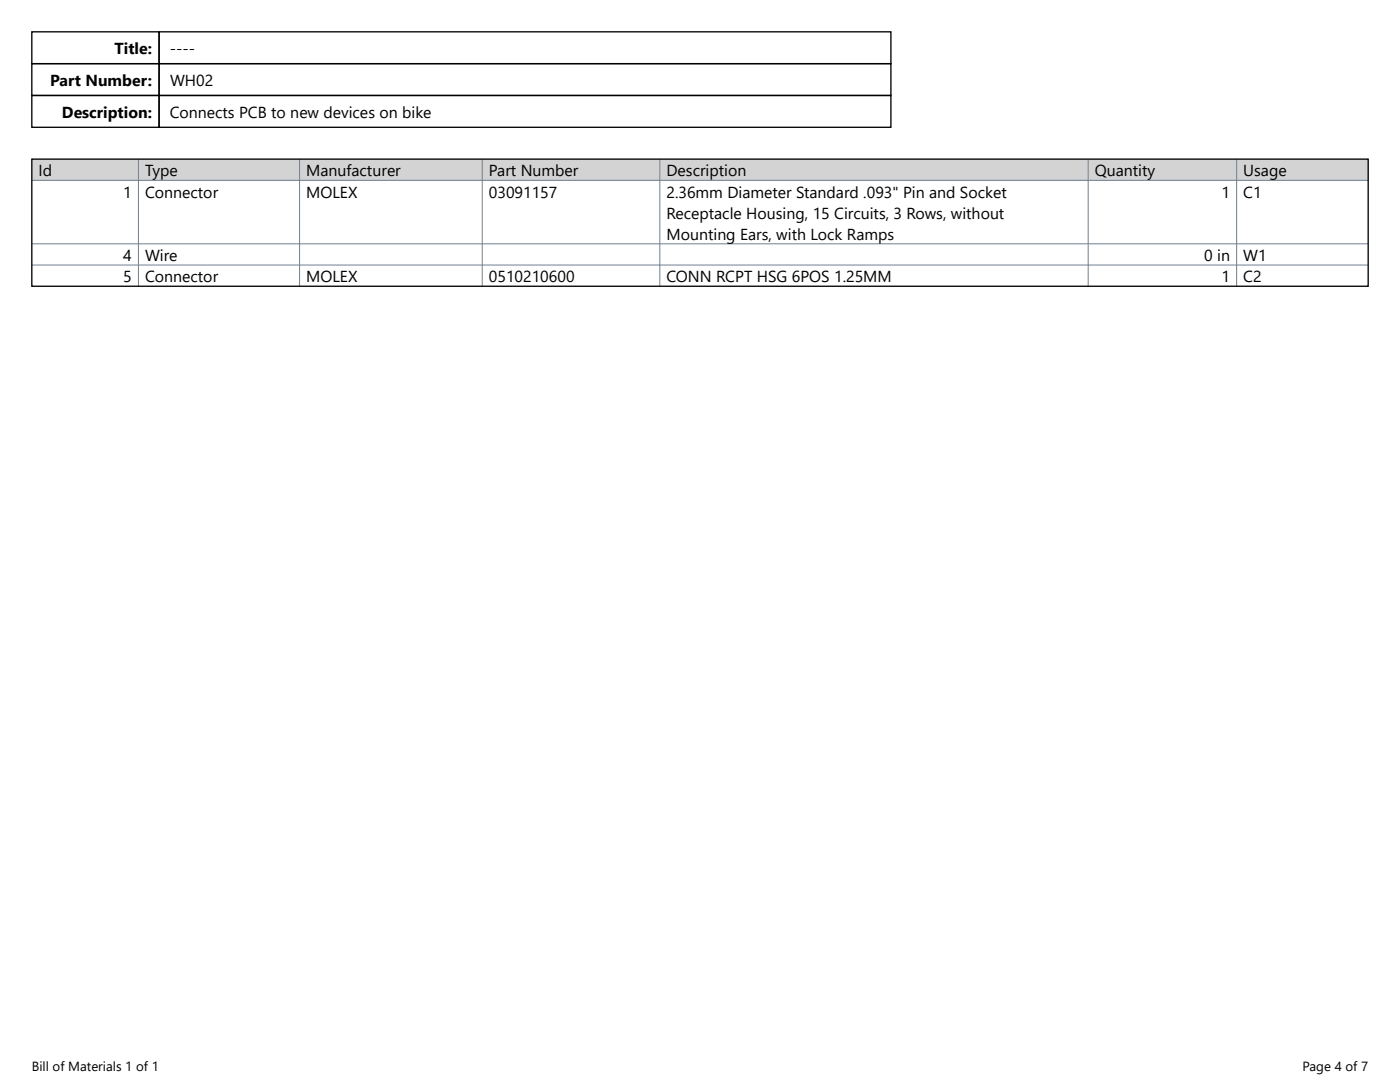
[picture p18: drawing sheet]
<svg xmlns="http://www.w3.org/2000/svg" width="279mm" height="216mm" viewBox="0 0 279 216" stroke-linecap="round" stroke-linejoin="round" font-family="sans-serif">
<defs><g id="words">
<g font-size="3.2">
<text x="22.9" y="10.8">Title:</text>
<text x="33.9" y="10.8">----</text>
<text x="10" y="17.2">Part Number:</text>
<text x="33.9" y="17.2">WH02</text>
<text x="12.4" y="23.5">Description:</text>
<text x="33.9" y="23.5">Connects PCB to new devices on bike</text>
<text x="7.7" y="35.2">Id</text>
<text x="29" y="35.2">Type</text>
<text x="61.1" y="35.2">Manufacturer</text>
<text x="97.6" y="35.2">Part Number</text>
<text x="133" y="35.2">Description</text>
<text x="218.5" y="35.2">Quantity</text>
<text x="248.1" y="35.2">Usage</text>
<text x="24.6" y="39.4">1</text>
<text x="29" y="39.4">Connector</text>
<text x="61.1" y="39.4">MOLEX</text>
<text x="97.6" y="39.4">03091157</text>
<text x="133" y="39.4">2.36mm Diameter Standard .093&quot; Pin and Socket</text>
<text x="243.8" y="39.4">1</text>
<text x="248.1" y="39.4">C1</text>
<text x="133" y="43.6">Receptacle Housing, 15 Circuits, 3 Rows, without</text>
<text x="133" y="47.9">Mounting Ears, with Lock Ramps</text>
<text x="24.6" y="52.1">4</text>
<text x="29" y="52.1">Wire</text>
<text x="240.3" y="52.1">0 in</text>
<text x="248.1" y="52.1">W1</text>
<text x="24.6" y="56.3">5</text>
<text x="29" y="56.3">Connector</text>
<text x="61.1" y="56.3">MOLEX</text>
<text x="97.6" y="56.3">0510210600</text>
<text x="133" y="56.3">CONN RCPT HSG 6POS 1.25MM</text>
<text x="243.8" y="56.3">1</text>
<text x="248.1" y="56.3">C2</text>
</g>
<g font-size="2.6">
<text x="6.3" y="213.7">Bill of Materials 1 of 1</text>
<text x="260" y="213.7">Page 4 of 7</text>
</g>
</g></defs>
<path d="M6.3 31.8h266.8v4.2h-266.8z" fill-rule="evenodd" fill="#d3d3d3"/>
<path d="M6.3 36h266.8M27.6 31.8v25.3M59.8 31.8v25.3M96.2 31.8v25.3M131.7 31.8v25.3M217.2 31.8v25.3M246.8 31.8v25.3M6.3 48.7h266.8M6.3 52.9h266.8" fill="none" stroke="#708090" stroke-width=".2"/>
<path d="M6.3 12.7h25.4v6.4h-25.4zM6.3 6.4h25.4v6.3h-25.4zM6.3 19h25.4v6.4h-25.4zM31.8 6.4h146v6.3h-146zM31.8 12.7h146v6.4h-146zM31.8 19h146v6.4h-146zM6.3 31.8h266.8v25.3h-266.8z" fill="none" stroke="#000" stroke-width=".26"/>
<use href="#words"/>
</svg>
